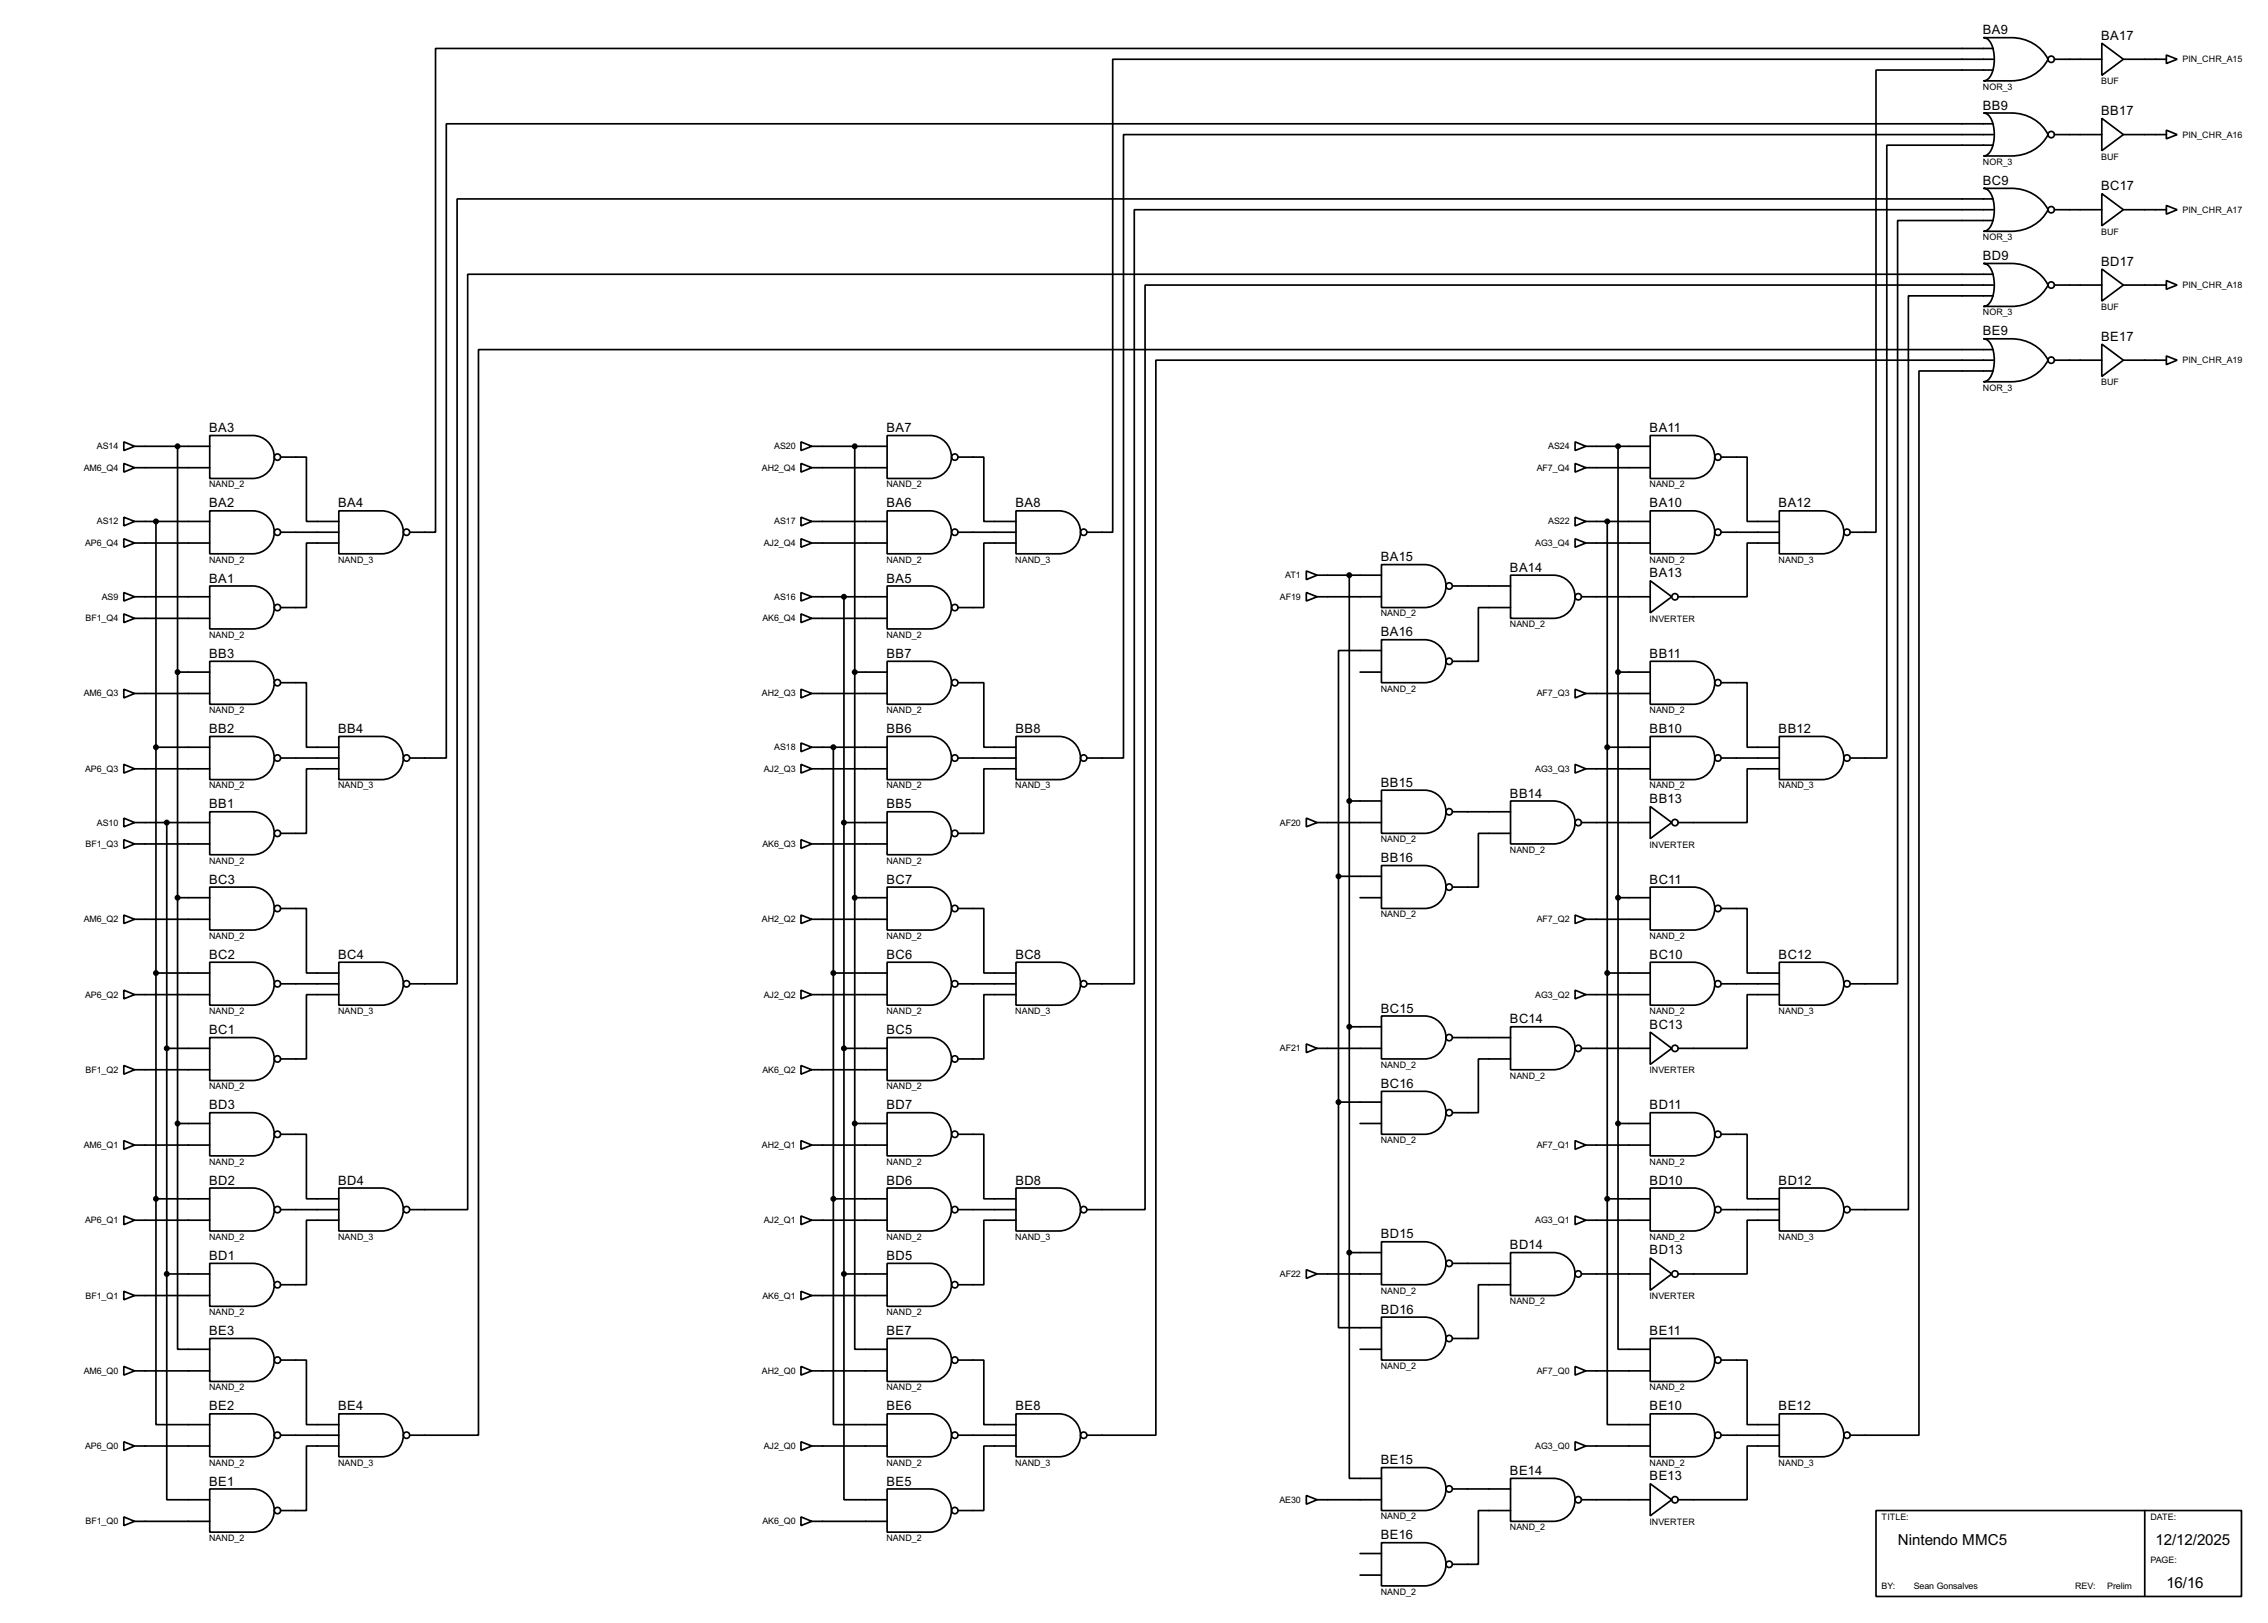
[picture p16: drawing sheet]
<svg xmlns="http://www.w3.org/2000/svg" width="536mm" height="383mm" viewBox="0 0 536 383" stroke-linecap="round" stroke-linejoin="round" font-family="sans-serif">
<defs><g id="words">
<g font-size="4">
<text x="448.4" y="365.1">Nintendo MMC5</text>
<text x="509.3" y="365.1">12/12/2025</text>
<text x="511.9" y="375.2">16/16</text>
</g>
<g font-size="3.4">
<text x="468.5" y="8.1">BA9</text>
<text x="496.5" y="9.4">BA17</text>
<text x="468.5" y="25.9">BB9</text>
<text x="496.5" y="27.2">BB17</text>
<text x="468.5" y="43.7">BC9</text>
<text x="496.5" y="45">BC17</text>
<text x="468.5" y="61.4">BD9</text>
<text x="496.5" y="62.8">BD17</text>
<text x="468.5" y="79.3">BE9</text>
<text x="496.5" y="80.5">BE17</text>
<text x="49.4" y="102.1">BA3</text>
<text x="209.5" y="102.1">BA7</text>
<text x="389.8" y="102.1">BA11</text>
<text x="49.4" y="119.9">BA2</text>
<text x="79.9" y="119.9">BA4</text>
<text x="209.5" y="119.9">BA6</text>
<text x="239.9" y="119.9">BA8</text>
<text x="389.8" y="119.9">BA10</text>
<text x="420.3" y="119.9">BA12</text>
<text x="49.4" y="137.6">BA1</text>
<text x="209.5" y="137.6">BA5</text>
<text x="326.3" y="132.6">BA15</text>
<text x="356.8" y="135.1">BA14</text>
<text x="389.8" y="136.4">BA13</text>
<text x="49.4" y="155.5">BB3</text>
<text x="209.5" y="155.5">BB7</text>
<text x="326.3" y="150.3">BA16</text>
<text x="389.8" y="155.5">BB11</text>
<text x="49.4" y="173.2">BB2</text>
<text x="79.9" y="173.2">BB4</text>
<text x="209.5" y="173.2">BB6</text>
<text x="239.9" y="173.2">BB8</text>
<text x="389.8" y="173.2">BB10</text>
<text x="420.3" y="173.2">BB12</text>
<text x="326.3" y="185.9">BB15</text>
<text x="49.4" y="191">BB1</text>
<text x="209.5" y="191">BB5</text>
<text x="356.8" y="188.5">BB14</text>
<text x="389.8" y="189.8">BB13</text>
<text x="326.3" y="203.7">BB16</text>
<text x="49.4" y="208.8">BC3</text>
<text x="209.5" y="208.8">BC7</text>
<text x="389.8" y="208.8">BC11</text>
<text x="49.4" y="226.6">BC2</text>
<text x="79.9" y="226.6">BC4</text>
<text x="209.5" y="226.6">BC6</text>
<text x="239.9" y="226.6">BC8</text>
<text x="389.8" y="226.6">BC10</text>
<text x="420.3" y="226.6">BC12</text>
<text x="326.3" y="239.3">BC15</text>
<text x="49.4" y="244.4">BC1</text>
<text x="209.5" y="244.4">BC5</text>
<text x="356.8" y="241.8">BC14</text>
<text x="389.8" y="243.1">BC13</text>
<text x="326.3" y="257.1">BC16</text>
<text x="49.4" y="262.1">BD3</text>
<text x="209.5" y="262.1">BD7</text>
<text x="389.8" y="262.1">BD11</text>
<text x="49.4" y="279.9">BD2</text>
<text x="79.9" y="279.9">BD4</text>
<text x="209.5" y="279.9">BD6</text>
<text x="239.9" y="279.9">BD8</text>
<text x="389.8" y="279.9">BD10</text>
<text x="420.3" y="279.9">BD12</text>
<text x="326.3" y="292.6">BD15</text>
<text x="49.4" y="297.7">BD1</text>
<text x="209.5" y="297.7">BD5</text>
<text x="356.8" y="295.2">BD14</text>
<text x="389.8" y="296.4">BD13</text>
<text x="326.3" y="310.4">BD16</text>
<text x="49.4" y="315.5">BE3</text>
<text x="209.5" y="315.5">BE7</text>
<text x="389.8" y="315.5">BE11</text>
<text x="49.4" y="333.3">BE2</text>
<text x="79.9" y="333.3">BE4</text>
<text x="209.5" y="333.3">BE6</text>
<text x="239.9" y="333.3">BE8</text>
<text x="389.8" y="333.3">BE10</text>
<text x="420.3" y="333.3">BE12</text>
<text x="326.3" y="346">BE15</text>
<text x="49.4" y="351">BE1</text>
<text x="209.5" y="351">BE5</text>
<text x="356.8" y="348.5">BE14</text>
<text x="389.8" y="349.8">BE13</text>
<text x="326.3" y="363.7">BE16</text>
</g>
<g font-size="2.4">
<text x="515.7" y="14.7">PIN_CHR_A15</text>
<text x="468.5" y="21.2">NOR_3</text>
<text x="496.4" y="19.9">BUF</text>
<text x="515.7" y="32.5">PIN_CHR_A16</text>
<text x="468.5" y="38.9">NOR_3</text>
<text x="496.4" y="37.7">BUF</text>
<text x="515.7" y="50.2">PIN_CHR_A17</text>
<text x="468.5" y="56.8">NOR_3</text>
<text x="496.4" y="55.4">BUF</text>
<text x="515.7" y="68.1">PIN_CHR_A18</text>
<text x="468.5" y="74.5">NOR_3</text>
<text x="496.4" y="73.3">BUF</text>
<text x="515.7" y="85.8">PIN_CHR_A19</text>
<text x="468.5" y="92.3">NOR_3</text>
<text x="496.4" y="91">BUF</text>
<text x="22.9" y="106.2">AS14</text>
<text x="182.9" y="106.2">AS20</text>
<text x="365.8" y="106.2">AS24</text>
<text x="19.8" y="111.2">AM6_Q4</text>
<text x="180" y="111.2">AH2_Q4</text>
<text x="363.1" y="111.2">AF7_Q4</text>
<text x="49.4" y="115.1">NAND_2</text>
<text x="209.4" y="115.1">NAND_2</text>
<text x="389.7" y="115.1">NAND_2</text>
<text x="22.9" y="123.9">AS12</text>
<text x="182.9" y="123.9">AS17</text>
<text x="365.8" y="123.9">AS22</text>
<text x="20.1" y="129">AP6_Q4</text>
<text x="180.4" y="129">AJ2_Q4</text>
<text x="362.7" y="129">AG3_Q4</text>
<text x="49.4" y="133">NAND_2</text>
<text x="79.9" y="133">NAND_3</text>
<text x="209.4" y="133">NAND_2</text>
<text x="239.9" y="133">NAND_3</text>
<text x="303.6" y="136.6">AT1</text>
<text x="389.7" y="133">NAND_2</text>
<text x="420.2" y="133">NAND_3</text>
<text x="24" y="141.7">AS9</text>
<text x="182.9" y="141.7">AS16</text>
<text x="302.4" y="141.7">AF19</text>
<text x="20.2" y="146.8">BF1_Q4</text>
<text x="180.1" y="146.8">AK6_Q4</text>
<text x="326.2" y="145.7">NAND_2</text>
<text x="356.7" y="148.2">NAND_2</text>
<text x="389.7" y="146.9">INVERTER</text>
<text x="49.4" y="150.7">NAND_2</text>
<text x="209.4" y="150.7">NAND_2</text>
<text x="19.8" y="164.6">AM6_Q3</text>
<text x="180" y="164.6">AH2_Q3</text>
<text x="326.2" y="163.4">NAND_2</text>
<text x="363.1" y="164.6">AF7_Q3</text>
<text x="49.4" y="168.5">NAND_2</text>
<text x="209.4" y="168.5">NAND_2</text>
<text x="389.7" y="168.5">NAND_2</text>
<text x="182.9" y="177.3">AS18</text>
<text x="20.1" y="182.4">AP6_Q3</text>
<text x="180.4" y="182.4">AJ2_Q3</text>
<text x="362.7" y="182.4">AG3_Q3</text>
<text x="49.4" y="186.3">NAND_2</text>
<text x="79.9" y="186.3">NAND_3</text>
<text x="209.4" y="186.3">NAND_2</text>
<text x="239.9" y="186.3">NAND_3</text>
<text x="389.7" y="186.3">NAND_2</text>
<text x="420.2" y="186.3">NAND_3</text>
<text x="22.9" y="195.1">AS10</text>
<text x="302.4" y="195.1">AF20</text>
<text x="20.2" y="200.1">BF1_Q3</text>
<text x="180.1" y="200.1">AK6_Q3</text>
<text x="326.2" y="199">NAND_2</text>
<text x="356.7" y="201.5">NAND_2</text>
<text x="389.7" y="200.3">INVERTER</text>
<text x="49.4" y="204.1">NAND_2</text>
<text x="209.4" y="204.1">NAND_2</text>
<text x="19.8" y="217.9">AM6_Q2</text>
<text x="49.4" y="221.9">NAND_2</text>
<text x="180" y="217.9">AH2_Q2</text>
<text x="209.4" y="221.9">NAND_2</text>
<text x="326.2" y="216.8">NAND_2</text>
<text x="363.1" y="217.9">AF7_Q2</text>
<text x="389.7" y="221.9">NAND_2</text>
<text x="20.1" y="235.7">AP6_Q2</text>
<text x="49.4" y="239.6">NAND_2</text>
<text x="79.9" y="239.6">NAND_3</text>
<text x="180.4" y="235.7">AJ2_Q2</text>
<text x="209.4" y="239.6">NAND_2</text>
<text x="239.9" y="239.6">NAND_3</text>
<text x="362.7" y="235.7">AG3_Q2</text>
<text x="389.7" y="239.6">NAND_2</text>
<text x="420.2" y="239.6">NAND_3</text>
<text x="302.4" y="248.4">AF21</text>
<text x="20.2" y="253.5">BF1_Q2</text>
<text x="49.4" y="257.4">NAND_2</text>
<text x="180.1" y="253.5">AK6_Q2</text>
<text x="209.4" y="257.4">NAND_2</text>
<text x="326.2" y="252.3">NAND_2</text>
<text x="356.7" y="254.9">NAND_2</text>
<text x="389.7" y="253.6">INVERTER</text>
<text x="19.8" y="271.3">AM6_Q1</text>
<text x="49.4" y="275.2">NAND_2</text>
<text x="180" y="271.3">AH2_Q1</text>
<text x="209.4" y="275.2">NAND_2</text>
<text x="326.2" y="270.1">NAND_2</text>
<text x="363.1" y="271.3">AF7_Q1</text>
<text x="389.7" y="275.2">NAND_2</text>
<text x="20.1" y="289">AP6_Q1</text>
<text x="49.4" y="293">NAND_2</text>
<text x="79.9" y="293">NAND_3</text>
<text x="180.4" y="289">AJ2_Q1</text>
<text x="209.4" y="293">NAND_2</text>
<text x="239.9" y="293">NAND_3</text>
<text x="362.7" y="289">AG3_Q1</text>
<text x="389.7" y="293">NAND_2</text>
<text x="420.2" y="293">NAND_3</text>
<text x="302.4" y="301.7">AF22</text>
<text x="326.2" y="305.7">NAND_2</text>
<text x="20.2" y="306.8">BF1_Q1</text>
<text x="49.4" y="310.8">NAND_2</text>
<text x="180.1" y="306.8">AK6_Q1</text>
<text x="209.4" y="310.8">NAND_2</text>
<text x="356.7" y="308.2">NAND_2</text>
<text x="389.7" y="307">INVERTER</text>
<text x="326.2" y="323.5">NAND_2</text>
<text x="19.8" y="324.6">AM6_Q0</text>
<text x="49.4" y="328.5">NAND_2</text>
<text x="180" y="324.6">AH2_Q0</text>
<text x="209.4" y="328.5">NAND_2</text>
<text x="363.1" y="324.6">AF7_Q0</text>
<text x="389.7" y="328.5">NAND_2</text>
<text x="20.1" y="342.4">AP6_Q0</text>
<text x="49.4" y="346.3">NAND_2</text>
<text x="79.9" y="346.3">NAND_3</text>
<text x="180.4" y="342.4">AJ2_Q0</text>
<text x="209.4" y="346.3">NAND_2</text>
<text x="239.9" y="346.3">NAND_3</text>
<text x="362.7" y="342.4">AG3_Q0</text>
<text x="389.7" y="346.3">NAND_2</text>
<text x="420.2" y="346.3">NAND_3</text>
<text x="302.3" y="355.1">AE30</text>
<text x="326.2" y="359">NAND_2</text>
<text x="444.6" y="359.1">TITLE:</text>
<text x="508.1" y="359.1">DATE:</text>
<text x="20.2" y="360.2">BF1_Q0</text>
<text x="49.4" y="364.1">NAND_2</text>
<text x="180.1" y="360.2">AK6_Q0</text>
<text x="209.4" y="364.1">NAND_2</text>
<text x="356.7" y="361.6">NAND_2</text>
<text x="389.7" y="360.3">INVERTER</text>
<text x="508.1" y="369.2">PAGE:</text>
<text x="326.2" y="376.8">NAND_2</text>
<text x="444.6" y="375.6">BY:</text>
<text x="452.2" y="375.6">Sean Gonsalves</text>
<text x="490.3" y="375.6">REV:</text>
<text x="497.9" y="375.6">Prelim</text>
</g>
</g></defs>
<g fill="none" stroke="#000" stroke-width=".4">
<path d="M468.7 8.9h6.6a9.6 9.6 0 0 1 8.6 5.1 9.5 9.5 0 0 1-8.6 5.1h-6.6a3.2 3.2 0 0 0 2.3-3.1 7.8 7.8 0 0 0-1.3-6.7zM471 11.5h-368.1v114.3h-6.1M471 14h-208.1v111.8h-6.1M471 16.6h-27.7v109.2h-6.1M485.4 14h11.2M496.6 10.2l5.1 3.8-5.1 3.8zM501.7 14h10.2M511.9 13l2.5 1-2.5 1zM468.7 26.7h6.6a9.6 9.6 0 0 1 8.6 5.1 9.5 9.5 0 0 1-8.6 5.1h-6.6a3.2 3.2 0 0 0 2.3-3.2 7.8 7.8 0 0 0-1.3-6.6zM471 29.3h-365.5v149.8h-8.7M471 31.8h-205.5v147.3h-8.7M471 34.3h-25.2v144.8h-8.6"/>
<path d="M485.4 31.8h11.2M496.6 28l5.1 3.8-5.1 3.8zM501.7 31.8h10.2M511.9 30.8l2.5 1-2.5 1zM468.7 44.5h6.6a9.5 9.5 0 0 1 8.6 5.1 9.5 9.5 0 0 1-8.6 5.1h-6.6a3.2 3.2 0 0 0 2.3-3.2 7.7 7.7 0 0 0-1.3-6.6zM471 47h-363v185.5h-11.2M471 49.6h-203v182.9h-11.2M471 52.1h-22.6v180.4h-11.2M485.4 49.6h11.2M496.6 45.8l5.1 3.8-5.1 3.8zM501.7 49.6h10.2M511.9 48.6l2.5 1-2.5 1z"/>
<path d="M468.7 62.3h6.6a9.6 9.6 0 0 1 8.6 5.1 9.5 9.5 0 0 1-8.6 5h-6.6a3.1 3.1 0 0 0 2.3-3.1 7.8 7.8 0 0 0-1.3-6.6zM471 64.8h-360.5v221h-13.7M471 67.4h-200.4v218.4h-13.8M471 69.9h-20.1v215.9h-13.7M485.4 67.4h11.2M496.6 63.6l5.1 3.8-5.1 3.8zM501.7 67.4h10.2M511.9 66.3l2.5 1.1-2.5 1zM468.7 80.1h6.6a9.5 9.5 0 0 1 8.6 5 9.5 9.5 0 0 1-8.6 5.1h-6.6a3.2 3.2 0 0 0 2.3-3.1 7.7 7.7 0 0 0-1.3-6.6zM471 82.6h-357.9v256.5h-16.3M471 85.1h-197.9v254h-16.3M471 87.7h-17.6v251.4h-16.2"/>
<path d="M485.4 85.1h11.2M496.6 81.3l5.1 3.8-5.1 3.9zM501.7 85.1h10.2M511.9 84.1l2.5 1-2.5 1.1zM29.3 109.5l2.5 1-2.5 1.1zM29.3 104.4l2.5 1.1-2.5 1zM31.8 110.5h17.8M31.8 105.5h17.8M42 105.5v160M49.6 102.9h10.1a5.1 5.1 0 0 1 5.1 5.1 5.1 5.1 0 0 1-5.1 5.1h-10.1zM66.3 108h6.1v15.2h7.7M189.3 109.5l2.5 1-2.5 1.1z"/>
<path d="M189.3 104.4l2.5 1.1-2.5 1zM191.8 110.5h17.8M191.8 105.5h17.8M202 105.5v160M209.6 102.9h10.2a5.1 5.1 0 0 1 5 5.1 5.1 5.1 0 0 1-5 5.1h-10.2zM226.4 108h6.1v15.2h7.6M372.2 109.5l2.5 1-2.5 1.1zM372.2 104.4l2.5 1.1-2.5 1zM374.7 110.5h15.2M374.7 105.5h15.2M382.3 105.5v160M389.9 102.9h10.2a5.1 5.1 0 0 1 5.1 5.1 5.1 5.1 0 0 1-5.1 5.1h-10.2z"/>
<path d="M406.7 108h6.1v15.2h7.6M29.3 127.3l2.5 1-2.5 1zM29.3 122.2l2.5 1-2.5 1.1zM31.8 128.3h17.8M31.8 123.2h17.8M36.9 123.2v160.1M49.6 120.7h10.1a5.1 5.1 0 0 1 5.1 5.1 5.1 5.1 0 0 1-5.1 5.1h-10.1zM49.6 138.5h10.1a5.1 5.1 0 0 1 5.1 5 5.1 5.1 0 0 1-5.1 5.1h-10.1zM66.3 125.8h13.8M80.1 120.7h10.1a5.1 5.1 0 0 1 5.1 5.1 5.1 5.1 0 0 1-5.1 5.1h-10.1zM80.1 128.3h-7.7v15.3h-6.1M189.3 127.3l2.5 1-2.5 1z"/>
<path d="M189.3 122.2l2.5 1-2.5 1.1zM191.8 128.3h17.8M191.8 123.2h17.8M209.6 120.7h10.2a5.1 5.1 0 0 1 5 5.1 5.1 5.1 0 0 1-5 5.1h-10.2zM209.6 138.5h10.2a5.1 5.1 0 0 1 5 5 5.1 5.1 0 0 1-5 5.1h-10.2zM226.4 125.8h13.7M240.1 120.7h10.1a5.1 5.1 0 0 1 5.1 5.1 5.1 5.1 0 0 1-5.1 5.1h-10.1zM240.1 128.3h-7.6v15.3h-6.1M308.7 134.9l2.5 1-2.5 1.1zM311.2 135.9h15.2M318.8 135.9v160.1M326.4 133.4h10.2a5.1 5.1 0 0 1 5.1 5.1 5.1 5.1 0 0 1-5.1 5.1h-10.2z"/>
<path d="M343.2 138.5h13.7M356.9 135.9h10.2a5.1 5.1 0 0 1 5.1 5.1 5.1 5.1 0 0 1-5.1 5.1h-10.2zM372.2 127.3l2.5 1-2.5 1zM372.2 122.2l2.5 1-2.5 1.1zM374.7 128.3h15.2M374.7 123.2h15.2M379.8 123.2v160.1M389.9 120.7h10.2a5.1 5.1 0 0 1 5.1 5.1 5.1 5.1 0 0 1-5.1 5.1h-10.2zM389.9 137.2l5.1 3.8-5.1 3.8zM406.7 125.8h13.7M420.4 120.7h10.2a5.1 5.1 0 0 1 5.1 5.1 5.1 5.1 0 0 1-5.1 5.1h-10.2zM420.4 128.3h-7.6v12.7h-16.3"/>
<path d="M29.3 145.1l2.5 1-2.5 1zM29.3 140l2.5 1-2.5 1zM31.8 146.1h17.8M31.8 141h17.8M42 158.8h7.6M49.6 156.3h10.1a5.1 5.1 0 0 1 5.1 5 5.1 5.1 0 0 1-5.1 5.1h-10.1zM189.3 145.1l2.5 1-2.5 1zM189.3 140l2.5 1-2.5 1zM191.8 146.1h17.8M191.8 141h17.8M199.4 141v160M202 158.8h7.6"/>
<path d="M209.6 156.3h10.2a5.1 5.1 0 0 1 5 5 5.1 5.1 0 0 1-5 5.1h-10.2zM308.7 140l2.5 1-2.5 1zM311.2 141h15.2M321.4 158.8h5M326.4 151.2h10.2a5.1 5.1 0 0 1 5.1 5 5.1 5.1 0 0 1-5.1 5.1h-10.2zM326.4 153.7h-10.1v53.4M356.9 143.6h-7.6v12.7h-6.1M373.7 141h16.2M382.3 158.8h7.6M389.9 156.3h10.2a5.1 5.1 0 0 1 5.1 5 5.1 5.1 0 0 1-5.1 5.1h-10.2zM29.3 162.9l2.5 1-2.5 1zM31.8 163.9h17.8"/>
<path d="M36.9 176.6h12.7M49.6 174h10.1a5.1 5.1 0 0 1 5.1 5.1 5.1 5.1 0 0 1-5.1 5.1h-10.1zM66.3 161.3h6.1v15.3h7.7M66.3 179.1h13.8M80.1 174h10.1a5.1 5.1 0 0 1 5.1 5.1 5.1 5.1 0 0 1-5.1 5.1h-10.1zM189.3 162.9l2.5 1-2.5 1zM189.3 175.6l2.5 1-2.5 1zM191.8 176.6h17.8M191.8 163.9h17.8M196.9 176.6v106.7M209.6 174h10.2a5.1 5.1 0 0 1 5 5.1 5.1 5.1 0 0 1-5 5.1h-10.2zM226.4 161.3h6.1v15.3h7.6"/>
<path d="M226.4 179.1h13.7M240.1 174h10.1a5.1 5.1 0 0 1 5.1 5.1 5.1 5.1 0 0 1-5.1 5.1h-10.1zM372.2 162.9l2.5 1-2.5 1zM374.7 163.9h15.2M379.8 176.6h10.1M389.9 174h10.2a5.1 5.1 0 0 1 5.1 5.1 5.1 5.1 0 0 1-5.1 5.1h-10.2zM406.7 161.3h6.1v15.3h7.6M406.7 179.1h13.7M420.4 174h10.2a5.1 5.1 0 0 1 5.1 5.1 5.1 5.1 0 0 1-5.1 5.1h-10.2zM29.3 198.4l2.5 1-2.5 1.1zM29.3 180.6l2.5 1.1-2.5 1zM29.3 193.3l2.5 1.1-2.5 1z"/>
<path d="M31.8 194.4h17.8M31.8 199.4h17.8M31.8 181.7h17.8M39.4 194.4v106.6M49.6 191.8h10.1a5.1 5.1 0 0 1 5.1 5.1 5.1 5.1 0 0 1-5.1 5.1h-10.1zM80.1 181.7h-7.7v15.2h-6.1M189.3 180.6l2.5 1.1-2.5 1zM189.3 198.4l2.5 1-2.5 1.1zM191.8 199.4h17.8M191.8 181.7h17.8M199.4 194.4h10.2M209.6 191.8h10.2a5.1 5.1 0 0 1 5 5.1 5.1 5.1 0 0 1-5 5.1h-10.2z"/>
<path d="M240.1 181.7h-7.6v15.2h-6.1M308.7 193.3l2.5 1.1-2.5 1zM311.2 194.4h15.2M318.8 189.3h7.6M326.4 186.7h10.2a5.1 5.1 0 0 1 5.1 5.1 5.1 5.1 0 0 1-5.1 5.1h-10.2zM343.2 191.8h13.7M356.9 189.3h10.2a5.1 5.1 0 0 1 5.1 5 5.1 5.1 0 0 1-5.1 5.1h-10.2zM356.9 196.9h-7.6v12.7h-6.1M372.2 180.6l2.5 1.1-2.5 1zM373.7 194.4h16.2M374.7 181.7h15.2M389.9 190.6l5.1 3.8-5.1 3.8z"/>
<path d="M420.4 181.7h-7.6v12.7h-16.3M29.3 216.2l2.5 1-2.5 1zM31.8 217.2h17.8M42 212.1h7.6M49.6 209.6h10.1a5.1 5.1 0 0 1 5.1 5.1 5.1 5.1 0 0 1-5.1 5.1h-10.1zM66.3 214.7h6.1v15.2h7.7M189.3 216.2l2.5 1-2.5 1zM191.8 217.2h17.8M202 212.1h7.6M209.6 209.6h10.2a5.1 5.1 0 0 1 5 5.1 5.1 5.1 0 0 1-5 5.1h-10.2zM226.4 214.7h6.1v15.2h7.6M316.3 207.1h10.1"/>
<path d="M316.3 207.1v53.3M321.4 212.1h5M326.4 204.5h10.2a5.1 5.1 0 0 1 5.1 5.1 5.1 5.1 0 0 1-5.1 5.1h-10.2zM372.2 216.2l2.5 1-2.5 1zM374.7 217.2h15.2M382.3 212.1h7.6M389.9 209.6h10.2a5.1 5.1 0 0 1 5.1 5.1 5.1 5.1 0 0 1-5.1 5.1h-10.2zM406.7 214.7h6.1v15.2h7.6M29.3 234l2.5 1-2.5 1zM31.8 235h17.8M36.9 229.9h12.7M49.6 227.4h10.1a5.1 5.1 0 0 1 5.1 5 5.1 5.1 0 0 1-5.1 5.1h-10.1z"/>
<path d="M66.3 232.5h13.8M80.1 227.4h10.1a5.1 5.1 0 0 1 5.1 5 5.1 5.1 0 0 1-5.1 5.1h-10.1zM80.1 235h-7.7v15.2h-6.1M189.3 234l2.5 1-2.5 1zM191.8 235h17.8M196.9 229.9h12.7M209.6 227.4h10.2a5.1 5.1 0 0 1 5 5 5.1 5.1 0 0 1-5 5.1h-10.2zM226.4 232.5h13.7M240.1 227.4h10.1a5.1 5.1 0 0 1 5.1 5 5.1 5.1 0 0 1-5.1 5.1h-10.1zM240.1 235h-7.6v15.2h-6.1M372.2 234l2.5 1-2.5 1zM374.7 235h15.2"/>
<path d="M379.8 229.9h10.1M389.9 227.4h10.2a5.1 5.1 0 0 1 5.1 5 5.1 5.1 0 0 1-5.1 5.1h-10.2zM406.7 232.5h13.7M420.4 227.4h10.2a5.1 5.1 0 0 1 5.1 5 5.1 5.1 0 0 1-5.1 5.1h-10.2zM420.4 235h-7.6v12.7h-16.3M29.3 251.8l2.5 1-2.5 1zM31.8 252.8h17.8M39.4 247.7h10.2M49.6 245.2h10.1a5.1 5.1 0 0 1 5.1 5 5.1 5.1 0 0 1-5.1 5.1h-10.1zM189.3 251.8l2.5 1-2.5 1zM191.8 252.8h17.8M199.4 247.7h10.2"/>
<path d="M209.6 245.2h10.2a5.1 5.1 0 0 1 5 5 5.1 5.1 0 0 1-5 5.1h-10.2zM308.7 246.7l2.5 1-2.5 1zM311.2 247.7h15.2M318.8 242.6h7.6M326.4 240.1h10.2a5.1 5.1 0 0 1 5.1 5 5.1 5.1 0 0 1-5.1 5.1h-10.2zM326.4 257.9h10.2a5.1 5.1 0 0 1 5.1 5 5.1 5.1 0 0 1-5.1 5.1h-10.2zM343.2 245.2h13.7M356.9 242.6h10.2a5.1 5.1 0 0 1 5.1 5.1 5.1 5.1 0 0 1-5.1 5.1h-10.2zM356.9 250.2h-7.6v12.7h-6.1M373.7 247.7h16.2M389.9 243.9l5.1 3.8-5.1 3.8zM29.3 269.5l2.5 1.1-2.5 1z"/>
<path d="M31.8 270.6h17.8M42 265.5v53.3h7.6M42 265.5h7.6M49.6 262.9h10.1a5.1 5.1 0 0 1 5.1 5.1 5.1 5.1 0 0 1-5.1 5.1h-10.1zM66.3 268h6.1v15.3h7.7M189.3 269.5l2.5 1.1-2.5 1zM191.8 270.6h17.8M202 265.5v53.3h7.6M202 265.5h7.6M209.6 262.9h10.2a5.1 5.1 0 0 1 5 5.1 5.1 5.1 0 0 1-5 5.1h-10.2zM226.4 268h6.1v15.3h7.6M316.3 260.4v53.3h10.1"/>
<path d="M316.3 260.4h10.1M321.4 265.5h5M372.2 269.5l2.5 1.1-2.5 1zM374.7 270.6h15.2M382.3 265.5v53.3h7.6M382.3 265.5h7.6M389.9 262.9h10.2a5.1 5.1 0 0 1 5.1 5.1 5.1 5.1 0 0 1-5.1 5.1h-10.2zM406.7 268h6.1v15.3h7.6M29.3 287.3l2.5 1-2.5 1.1zM31.8 288.3h17.8M36.9 283.3v53.3h12.7M36.9 283.3h12.7"/>
<path d="M49.6 280.7h10.1a5.1 5.1 0 0 1 5.1 5.1 5.1 5.1 0 0 1-5.1 5.1h-10.1zM49.6 298.5h10.1a5.1 5.1 0 0 1 5.1 5.1 5.1 5.1 0 0 1-5.1 5.1h-10.1zM66.3 285.8h13.8M80.1 280.7h10.1a5.1 5.1 0 0 1 5.1 5.1 5.1 5.1 0 0 1-5.1 5.1h-10.1zM80.1 288.3h-7.7v15.3h-6.1M189.3 287.3l2.5 1-2.5 1.1zM191.8 288.3h17.8M196.9 283.3v53.3h12.7M196.9 283.3h12.7M209.6 280.7h10.2a5.1 5.1 0 0 1 5 5.1 5.1 5.1 0 0 1-5 5.1h-10.2zM209.6 298.5h10.2a5.1 5.1 0 0 1 5 5.1 5.1 5.1 0 0 1-5 5.1h-10.2zM226.4 285.8h13.7"/>
<path d="M240.1 280.7h10.1a5.1 5.1 0 0 1 5.1 5.1 5.1 5.1 0 0 1-5.1 5.1h-10.1zM240.1 288.3h-7.6v15.3h-6.1M318.8 296v53.3h7.6M318.8 296h7.6M326.4 293.4h10.2a5.1 5.1 0 0 1 5.1 5.1 5.1 5.1 0 0 1-5.1 5.1h-10.2zM343.2 298.5h13.7M356.9 296h10.2a5.1 5.1 0 0 1 5.1 5 5.1 5.1 0 0 1-5.1 5.1h-10.2zM372.2 287.3l2.5 1-2.5 1.1zM374.7 288.3h15.2M379.8 283.3v53.3h10.1M379.8 283.3h10.1M389.9 280.7h10.2a5.1 5.1 0 0 1 5.1 5.1 5.1 5.1 0 0 1-5.1 5.1h-10.2z"/>
<path d="M389.9 297.2l5.1 3.8-5.1 3.9zM406.7 285.8h13.7M420.4 280.7h10.2a5.1 5.1 0 0 1 5.1 5.1 5.1 5.1 0 0 1-5.1 5.1h-10.2zM420.4 288.3h-7.6v12.7h-16.3M29.3 305.1l2.5 1-2.5 1zM31.8 306.1h17.8M39.4 301v53.4h10.2M39.4 301h10.2M49.6 316.3h10.1a5.1 5.1 0 0 1 5.1 5 5.1 5.1 0 0 1-5.1 5.1h-10.1zM189.3 305.1l2.5 1-2.5 1zM191.8 306.1h17.8M199.4 301v53.4h10.2"/>
<path d="M199.4 301h10.2M209.6 316.3h10.2a5.1 5.1 0 0 1 5 5 5.1 5.1 0 0 1-5 5.1h-10.2zM308.7 300l2.5 1-2.5 1.1zM311.2 301h15.2M321.4 318.8h5M326.4 311.2h10.2a5.1 5.1 0 0 1 5.1 5.1 5.1 5.1 0 0 1-5.1 5.1h-10.2zM356.9 303.6h-7.6v12.7h-6.1M373.7 301h16.2M389.9 316.3h10.2a5.1 5.1 0 0 1 5.1 5 5.1 5.1 0 0 1-5.1 5.1h-10.2zM29.3 322.9l2.5 1-2.5 1zM31.8 323.9h17.8M49.6 334.1h10.1a5.1 5.1 0 0 1 5.1 5 5.1 5.1 0 0 1-5.1 5.1h-10.1z"/>
<path d="M66.3 321.4h6.1v15.2h7.7M66.3 339.1h13.8M80.1 334.1h10.1a5.1 5.1 0 0 1 5.1 5 5.1 5.1 0 0 1-5.1 5.1h-10.1zM189.3 322.9l2.5 1-2.5 1zM191.8 323.9h17.8M209.6 334.1h10.2a5.1 5.1 0 0 1 5 5 5.1 5.1 0 0 1-5 5.1h-10.2zM226.4 321.4h6.1v15.2h7.6M226.4 339.1h13.7M240.1 334.1h10.1a5.1 5.1 0 0 1 5.1 5 5.1 5.1 0 0 1-5.1 5.1h-10.1zM372.2 322.9l2.5 1-2.5 1zM374.7 323.9h15.2M389.9 334.1h10.2a5.1 5.1 0 0 1 5.1 5 5.1 5.1 0 0 1-5.1 5.1h-10.2z"/>
<path d="M406.7 321.4h6.1v15.2h7.6M406.7 339.1h13.7M420.4 334.1h10.2a5.1 5.1 0 0 1 5.1 5 5.1 5.1 0 0 1-5.1 5.1h-10.2zM29.3 358.4l2.5 1.1-2.5 1zM29.3 340.7l2.5 1-2.5 1zM31.8 359.5h17.8M31.8 341.7h17.8M49.6 351.8h10.1a5.1 5.1 0 0 1 5.1 5.1 5.1 5.1 0 0 1-5.1 5.1h-10.1zM80.1 341.7h-7.7v15.2h-6.1M189.3 340.7l2.5 1-2.5 1zM189.3 358.4l2.5 1.1-2.5 1zM191.8 359.5h17.8"/>
<path d="M191.8 341.7h17.8M209.6 351.8h10.2a5.1 5.1 0 0 1 5 5.1 5.1 5.1 0 0 1-5 5.1h-10.2zM240.1 341.7h-7.6v15.2h-6.1M308.7 353.4l2.5 1-2.5 1zM311.2 354.4h15.2M326.4 346.8h10.2a5.1 5.1 0 0 1 5.1 5 5.1 5.1 0 0 1-5.1 5.1h-10.2zM343.2 351.8h13.7M356.9 349.3h10.2a5.1 5.1 0 0 1 5.1 5.1 5.1 5.1 0 0 1-5.1 5.1h-10.2zM356.9 356.9h-7.6v12.7h-6.1M372.2 340.7l2.5 1-2.5 1zM373.7 354.4h16.2M374.7 341.7h15.2"/>
<path d="M389.9 350.6l5.1 3.8-5.1 3.8zM420.4 341.7h-7.6v12.7h-16.3M443.3 356.9h86.3v20.3h-86.3zM506.8 356.9v20.3M321.4 367.1h5M321.4 372.2h5M326.4 364.5h10.2a5.1 5.1 0 0 1 5.1 5.1 5.1 5.1 0 0 1-5.1 5.1h-10.2z"/>
<circle cx="484.6" cy="14" r=".75"/>
<circle cx="484.6" cy="31.8" r=".75"/>
<circle cx="484.6" cy="49.6" r=".75"/>
<circle cx="484.6" cy="67.4" r=".75"/>
<circle cx="484.6" cy="85.1" r=".75"/>
<circle cx="65.5" cy="108" r=".75"/>
<circle cx="225.6" cy="108" r=".75"/>
<circle cx="405.9" cy="108" r=".75"/>
<circle cx="65.5" cy="125.8" r=".75"/>
<circle cx="96" cy="125.8" r=".75"/>
<circle cx="225.6" cy="125.8" r=".75"/>
<circle cx="256" cy="125.8" r=".75"/>
<circle cx="342.4" cy="138.5" r=".75"/>
<circle cx="405.9" cy="125.8" r=".75"/>
<circle cx="436.4" cy="125.8" r=".75"/>
<circle cx="65.5" cy="143.6" r=".75"/>
<circle cx="225.6" cy="143.6" r=".75"/>
<circle cx="342.4" cy="156.3" r=".75"/>
<circle cx="372.9" cy="141" r=".75"/>
<circle cx="395.7" cy="141" r=".75"/>
<circle cx="65.5" cy="161.3" r=".75"/>
<circle cx="65.5" cy="179.1" r=".75"/>
<circle cx="96" cy="179.1" r=".75"/>
<circle cx="225.6" cy="179.1" r=".75"/>
<circle cx="225.6" cy="161.3" r=".75"/>
<circle cx="256" cy="179.1" r=".75"/>
<circle cx="405.9" cy="161.3" r=".75"/>
<circle cx="405.9" cy="179.1" r=".75"/>
<circle cx="436.4" cy="179.1" r=".75"/>
<circle cx="65.5" cy="196.9" r=".75"/>
<circle cx="225.6" cy="196.9" r=".75"/>
<circle cx="342.4" cy="191.8" r=".75"/>
<circle cx="372.9" cy="194.4" r=".75"/>
<circle cx="395.7" cy="194.4" r=".75"/>
<circle cx="65.5" cy="214.7" r=".75"/>
<circle cx="225.6" cy="214.7" r=".75"/>
<circle cx="342.4" cy="209.6" r=".75"/>
<circle cx="405.9" cy="214.7" r=".75"/>
<circle cx="65.5" cy="232.5" r=".75"/>
<circle cx="96" cy="232.5" r=".75"/>
<circle cx="225.6" cy="232.5" r=".75"/>
<circle cx="256" cy="232.5" r=".75"/>
<circle cx="405.9" cy="232.5" r=".75"/>
<circle cx="436.4" cy="232.5" r=".75"/>
<circle cx="65.5" cy="250.2" r=".75"/>
<circle cx="225.6" cy="250.2" r=".75"/>
<circle cx="342.4" cy="245.2" r=".75"/>
<circle cx="372.9" cy="247.7" r=".75"/>
<circle cx="395.7" cy="247.7" r=".75"/>
<circle cx="65.5" cy="268" r=".75"/>
<circle cx="225.6" cy="268" r=".75"/>
<circle cx="342.4" cy="262.9" r=".75"/>
<circle cx="405.9" cy="268" r=".75"/>
<circle cx="65.5" cy="285.8" r=".75"/>
<circle cx="96" cy="285.8" r=".75"/>
<circle cx="225.6" cy="285.8" r=".75"/>
<circle cx="256" cy="285.8" r=".75"/>
<circle cx="342.4" cy="298.5" r=".75"/>
<circle cx="405.9" cy="285.8" r=".75"/>
<circle cx="436.4" cy="285.8" r=".75"/>
<circle cx="65.5" cy="303.6" r=".75"/>
<circle cx="225.6" cy="303.6" r=".75"/>
<circle cx="342.4" cy="316.3" r=".75"/>
<circle cx="372.9" cy="301" r=".75"/>
<circle cx="395.7" cy="301" r=".75"/>
<circle cx="65.5" cy="339.1" r=".75"/>
<circle cx="65.5" cy="321.4" r=".75"/>
<circle cx="96" cy="339.1" r=".75"/>
<circle cx="225.6" cy="321.4" r=".75"/>
<circle cx="225.6" cy="339.1" r=".75"/>
<circle cx="256" cy="339.1" r=".75"/>
<circle cx="405.9" cy="339.1" r=".75"/>
<circle cx="405.9" cy="321.4" r=".75"/>
<circle cx="436.4" cy="339.1" r=".75"/>
<circle cx="65.5" cy="356.9" r=".75"/>
<circle cx="225.6" cy="356.9" r=".75"/>
<circle cx="342.4" cy="351.8" r=".75"/>
<circle cx="372.9" cy="354.4" r=".75"/>
<circle cx="395.7" cy="354.4" r=".75"/>
<circle cx="342.4" cy="369.6" r=".75"/>
</g>
<g fill="#000" stroke="#000" stroke-width=".4">
<circle cx="41.9" cy="105.5" r=".5"/>
<circle cx="201.9" cy="105.5" r=".5"/>
<circle cx="382.3" cy="105.5" r=".5"/>
<circle cx="36.8" cy="123.2" r=".5"/>
<circle cx="318.8" cy="135.9" r=".5"/>
<circle cx="379.7" cy="123.2" r=".5"/>
<circle cx="41.9" cy="158.8" r=".5"/>
<circle cx="199.4" cy="141" r=".5"/>
<circle cx="201.9" cy="158.8" r=".5"/>
<circle cx="382.3" cy="158.8" r=".5"/>
<circle cx="36.8" cy="176.6" r=".5"/>
<circle cx="196.9" cy="176.6" r=".5"/>
<circle cx="379.7" cy="176.6" r=".5"/>
<circle cx="39.4" cy="194.4" r=".5"/>
<circle cx="199.4" cy="194.4" r=".5"/>
<circle cx="318.8" cy="189.3" r=".5"/>
<circle cx="41.9" cy="212.1" r=".5"/>
<circle cx="201.9" cy="212.1" r=".5"/>
<circle cx="316.2" cy="207.1" r=".5"/>
<circle cx="382.3" cy="212.1" r=".5"/>
<circle cx="36.8" cy="229.9" r=".5"/>
<circle cx="196.9" cy="229.9" r=".5"/>
<circle cx="379.7" cy="229.9" r=".5"/>
<circle cx="39.4" cy="247.7" r=".5"/>
<circle cx="199.4" cy="247.7" r=".5"/>
<circle cx="318.8" cy="242.6" r=".5"/>
<circle cx="41.9" cy="265.5" r=".5"/>
<circle cx="201.9" cy="265.5" r=".5"/>
<circle cx="316.2" cy="260.4" r=".5"/>
<circle cx="382.3" cy="265.5" r=".5"/>
<circle cx="36.8" cy="283.3" r=".5"/>
<circle cx="196.9" cy="283.3" r=".5"/>
<circle cx="318.8" cy="296" r=".5"/>
<circle cx="379.7" cy="283.3" r=".5"/>
<circle cx="39.4" cy="301" r=".5"/>
<circle cx="199.4" cy="301" r=".5"/>
</g>
<use href="#words"/>
</svg>
